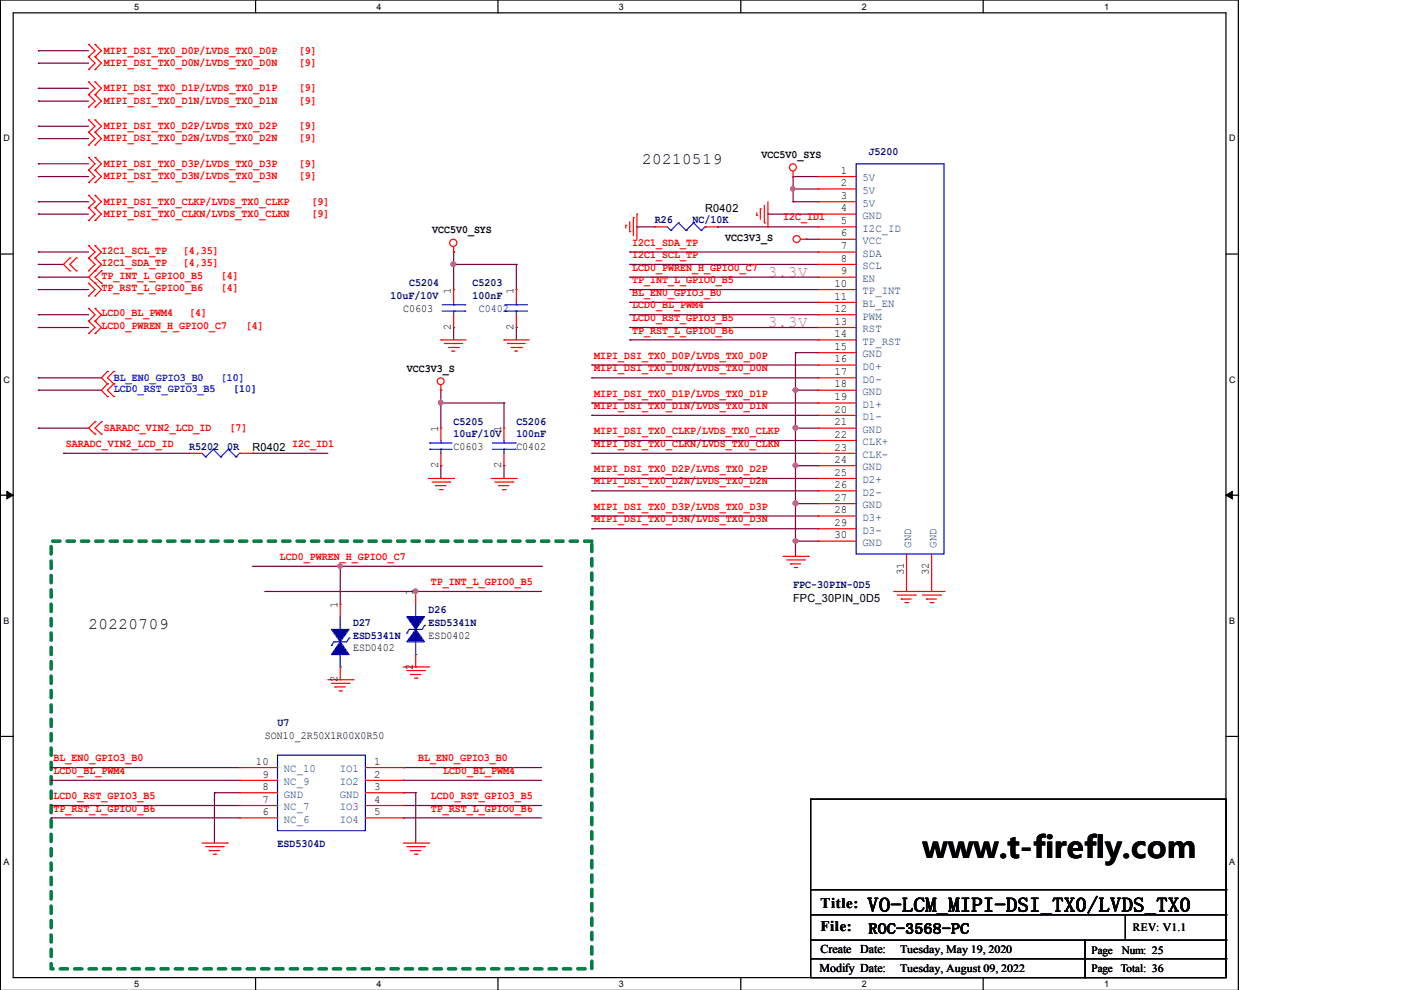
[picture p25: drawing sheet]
<svg xmlns="http://www.w3.org/2000/svg" width="297mm" height="210mm" viewBox="0 0 297 210" stroke-linecap="round" stroke-linejoin="round" font-family="sans-serif">
<defs><g id="words">
<text font-size="6.3" x="195.6" y="182">www.t-firefly.com</text>
<text font-size="4.2" x="183.9" y="193.3">VO-LCM_MIPI-DSI_TX0/LVDS_TX0</text>
<g font-size="3.4">
<text x="136.1" y="34.7">20210519</text>
<text x="18.8" y="133.4">20220709</text>
</g>
<g font-size="3.4" fill="#f0f">
<text x="162.8" y="58.7">3.3V</text>
<text x="162.8" y="69.4">3.3V</text>
</g>
<g font-size="3.1">
<text x="174" y="192.5">Title:</text>
<text x="174" y="197.4">File:</text>
<text x="184.1" y="198">ROC-3568-PC</text>
</g>
<g font-size="2.5">
<text x="174" y="202.1">Create</text>
<text x="182.4" y="202.1">Date:</text>
<text x="173.7" y="206.1">Modify Date:</text>
</g>
<g font-size="2.4" fill="#f00">
<text x="22" y="11.4">MIPI_DSI_TX0_D0P/LVDS_TX0_D0P</text>
<text x="63.3" y="11.4">[9]</text>
<text x="22" y="14">MIPI_DSI_TX0_D0N/LVDS_TX0_D0N</text>
<text x="63.3" y="14">[9]</text>
<text x="22" y="19.3">MIPI_DSI_TX0_D1P/LVDS_TX0_D1P</text>
<text x="22" y="22">MIPI_DSI_TX0_D1N/LVDS_TX0_D1N</text>
<text x="63.3" y="19.3">[9]</text>
<text x="63.3" y="22">[9]</text>
<text x="22" y="27.4">MIPI_DSI_TX0_D2P/LVDS_TX0_D2P</text>
<text x="22" y="30">MIPI_DSI_TX0_D2N/LVDS_TX0_D2N</text>
<text x="63.3" y="27.4">[9]</text>
<text x="63.3" y="30">[9]</text>
<text x="22" y="35.3">MIPI_DSI_TX0_D3P/LVDS_TX0_D3P</text>
<text x="63.3" y="35.3">[9]</text>
<text x="22" y="38">MIPI_DSI_TX0_D3N/LVDS_TX0_D3N</text>
<text x="63.3" y="38">[9]</text>
<text x="22" y="43.4">MIPI_DSI_TX0_CLKP/LVDS_TX0_CLKP</text>
<text x="22" y="46">MIPI_DSI_TX0_CLKN/LVDS_TX0_CLKN</text>
<text x="66" y="43.4">[9]</text>
<text x="66" y="46">[9]</text>
<text x="166" y="46.8">I2C_ID1</text>
<text x="21.5" y="53.8">I2C1_SCL_TP</text>
<text x="38.8" y="53.8">[4,35]</text>
<text x="134" y="52.1">I2C1_SDA_TP</text>
<text x="21.5" y="56.4">I2C1_SDA_TP</text>
<text x="21.5" y="59.1">TP_INT_L_GPIO0_B5</text>
<text x="38.8" y="56.4">[4,35]</text>
<text x="46.8" y="59.1">[4]</text>
<text x="134" y="54.7">I2C1_SCL_TP</text>
<text x="134" y="57.4">LCD0_PWREN_H_GPIO0_C7</text>
<text x="21.5" y="61.7">TP_RST_L_GPIO0_B6</text>
<text x="46.8" y="61.7">[4]</text>
<text x="134" y="60">TP_INT_L_GPIO0_B5</text>
<text x="134" y="62.8">BL_EN0_GPIO3_B0</text>
<text x="134" y="65.4">LCD0_BL_PWM4</text>
<text x="21.5" y="67.1">LCD0_BL_PWM4</text>
<text x="21.5" y="69.8">LCD0_PWREN_H_GPIO0_C7</text>
<text x="40.1" y="67.1">[4]</text>
<text x="52.2" y="69.8">[4]</text>
<text x="134" y="68.1">LCD0_RST_GPIO3_B5</text>
<text x="134" y="70.7">TP_RST_L_GPIO0_B6</text>
<text x="126" y="76">MIPI_DSI_TX0_D0P/LVDS_TX0_D0P</text>
<text x="126" y="78.8">MIPI_DSI_TX0_D0N/LVDS_TX0_D0N</text>
<text x="126" y="84.1">MIPI_DSI_TX0_D1P/LVDS_TX0_D1P</text>
<text x="126" y="86.7">MIPI_DSI_TX0_D1N/LVDS_TX0_D1N</text>
<text x="14" y="94.8">SARADC_VIN2_LCD_ID</text>
<text x="22" y="91.4">SARADC_VIN2_LCD_ID</text>
<text x="48.7" y="91.4">[7]</text>
<text x="62" y="94.8">I2C_ID1</text>
<text x="126" y="92">MIPI_DSI_TX0_CLKP/LVDS_TX0_CLKP</text>
<text x="126" y="94.8">MIPI_DSI_TX0_CLKN/LVDS_TX0_CLKN</text>
<text x="126" y="100.1">MIPI_DSI_TX0_D2P/LVDS_TX0_D2P</text>
<text x="126" y="102.7">MIPI_DSI_TX0_D2N/LVDS_TX0_D2N</text>
<text x="126" y="108">MIPI_DSI_TX0_D3P/LVDS_TX0_D3P</text>
<text x="126" y="110.8">MIPI_DSI_TX0_D3N/LVDS_TX0_D3N</text>
<text x="59.4" y="118.7">LCD0_PWREN_H_GPIO0_C7</text>
<text x="91.4" y="124.1">TP_INT_L_GPIO0_B5</text>
<text x="11.3" y="161.4">BL_EN0_GPIO3_B0</text>
<text x="88.6" y="161.4">BL_EN0_GPIO3_B0</text>
<text x="11.3" y="164.1">LCD0_BL_PWM4</text>
<text x="94" y="164.1">LCD0_BL_PWM4</text>
<text x="11.3" y="169.4">LCD0_RST_GPIO3_B5</text>
<text x="11.3" y="172.1">TP_RST_L_GPIO0_B6</text>
<text x="91.4" y="169.4">LCD0_RST_GPIO3_B5</text>
<text x="91.4" y="172.1">TP_RST_L_GPIO0_B6</text>
</g>
<g font-size="2.4">
<text x="161.5" y="33.5">VCC5V0_SYS</text>
<text x="178.3" y="36.8">1</text>
<text x="178.3" y="39.5">2</text>
<text x="149.5" y="45">R0402</text>
<text x="178.3" y="42.2">3</text>
<text x="178.3" y="44.8">4</text>
<text x="178.3" y="47.5">5</text>
<text x="91.6" y="49.5">VCC5V0_SYS</text>
<text x="153.8" y="51.1">VCC3V3_S</text>
<text x="178.3" y="50.1">6</text>
<text x="178.3" y="52.8">7</text>
<text x="178.3" y="55.5">8</text>
<text x="178.3" y="58.2">9</text>
<text x="95.6" y="62.2" transform="rotate(-90 95.6 62.2)">1</text>
<text x="108.9" y="62.2" transform="rotate(-90 108.9 62.2)">1</text>
<text x="177" y="60.8">10</text>
<text x="177" y="63.5">11</text>
<text x="85.5" y="66.1">C0603</text>
<text x="95.6" y="69.9" transform="rotate(-90 95.6 69.9)">2</text>
<text x="108.9" y="69.9" transform="rotate(-90 108.9 69.9)">2</text>
<text x="177" y="66.1">12</text>
<text x="177" y="68.8">13</text>
<text x="177" y="71.5">14</text>
<text x="177" y="74.2">15</text>
<text x="177" y="76.8">16</text>
<text x="86.3" y="78.8">VCC3V3_S</text>
<text x="177" y="79.5">17</text>
<text x="177" y="82.1">18</text>
<text x="177" y="84.9">19</text>
<text x="177" y="87.5">20</text>
<text x="53.5" y="95.6">R0402</text>
<text x="92.9" y="91.5" transform="rotate(-90 92.9 91.5)">1</text>
<text x="96.2" y="95.3">C0603</text>
<text x="106.3" y="91.5" transform="rotate(-90 106.3 91.5)">1</text>
<text x="109.5" y="95.3">C0402</text>
<text x="177" y="90.2">21</text>
<text x="177" y="92.8">22</text>
<text x="177" y="95.5">23</text>
<text x="92.9" y="99.3" transform="rotate(-90 92.9 99.3)">2</text>
<text x="106.3" y="99.3" transform="rotate(-90 106.3 99.3)">2</text>
<text x="177" y="98.1">24</text>
<text x="177" y="100.9">25</text>
<text x="177" y="103.5">26</text>
<text x="177" y="106.2">27</text>
<text x="177" y="108.8">28</text>
<text x="177" y="111.5">29</text>
<text x="177" y="114.1">30</text>
<text x="191.6" y="122" transform="rotate(-90 191.6 122)">31</text>
<text x="196.9" y="122" transform="rotate(-90 196.9 122)">32</text>
<text x="71.5" y="128.9" transform="rotate(-90 71.5 128.9)">1</text>
<text x="87.5" y="126.3" transform="rotate(-90 87.5 126.3)">1</text>
<text x="168.1" y="127.6">FPC_30PIN_0D5</text>
<text x="90.8" y="135.4">ESD0402</text>
<text x="74.8" y="138">ESD0402</text>
<text x="87.5" y="142" transform="rotate(-90 87.5 142)">2</text>
<text x="71.5" y="144.6" transform="rotate(-90 71.5 144.6)">2</text>
<text x="56.1" y="156.7">SON10_2R50X1R00X0R50</text>
<text x="54.3" y="162.2">10</text>
<text x="55.6" y="164.9">9</text>
<text x="55.6" y="167.5">8</text>
<text x="79.3" y="162.2">1</text>
<text x="79.3" y="164.9">2</text>
<text x="79.3" y="167.5">3</text>
<text x="55.6" y="170.2">7</text>
<text x="55.6" y="172.8">6</text>
<text x="79.3" y="170.2">4</text>
<text x="79.3" y="172.8">5</text>
<text x="240.2" y="197.5">REV: V1.1</text>
<text x="190.8" y="202">Tuesday, May 19, 2020</text>
<text x="231.4" y="202.3">Page</text>
<text x="237.8" y="202.3">Num: 25</text>
<text x="190.8" y="206">Tuesday, August 09, 2022</text>
<text x="231.4" y="206">Page</text>
<text x="237.7" y="206">Total: 36</text>
</g>
<g font-size="2.4" fill="#000080">
<text x="184.1" y="32.9">J5200</text>
<text x="138.9" y="47.3">R26</text>
<text x="146.8" y="47.3">NC/10K</text>
<text x="82.8" y="63.3">10uF/10V</text>
<text x="86.8" y="60.7">C5204</text>
<text x="100.2" y="60.7">C5203</text>
<text x="100.2" y="63.3">100nF</text>
<text x="101.5" y="66.1">C0402</text>
<text x="40.1" y="95.3">R5202</text>
<text x="48.2" y="95.3">0R</text>
<text x="96.2" y="90">C5205</text>
<text x="96.2" y="92.7">10uF/10V</text>
<text x="109.5" y="90">C5206</text>
<text x="109.5" y="92.7">100nF</text>
<text x="168.1" y="124.7">FPC-30PIN-0D5</text>
<text x="90.8" y="130.1">D26</text>
<text x="74.8" y="132.7">D27</text>
<text x="74.8" y="135.4">ESD5341N</text>
<text x="90.8" y="132.7">ESD5341N</text>
<text x="58.8" y="154">U7</text>
<text x="58.8" y="179.6">ESD5304D</text>
</g>
<g font-size="2.4" fill="#004080">
<text x="182.9" y="38.5">5V</text>
<text x="182.9" y="41.1">5V</text>
<text x="182.9" y="43.8">5V</text>
<text x="182.9" y="46.4">GND</text>
<text x="182.9" y="49.1">I2C_ID</text>
<text x="182.9" y="51.7">VCC</text>
<text x="182.9" y="54.5">SDA</text>
<text x="182.9" y="57.1">SCL</text>
<text x="182.9" y="59.8">EN</text>
<text x="182.9" y="62.4">TP_INT</text>
<text x="182.9" y="65.1">BL_EN</text>
<text x="182.9" y="67.7">PWM</text>
<text x="182.9" y="70.5">RST</text>
<text x="182.9" y="73.1">TP_RST</text>
<text x="182.9" y="75.8">GND</text>
<text x="182.9" y="78.4">D0+</text>
<text x="182.9" y="81.1">D0-</text>
<text x="182.9" y="83.7">GND</text>
<text x="182.9" y="86.5">D1+</text>
<text x="182.9" y="89.1">D1-</text>
<text x="182.9" y="91.8">GND</text>
<text x="182.9" y="94.4">CLK+</text>
<text x="182.9" y="97.1">CLK-</text>
<text x="182.9" y="99.8">GND</text>
<text x="182.9" y="102.5">D2+</text>
<text x="182.9" y="105.1">D2-</text>
<text x="182.9" y="107.8">GND</text>
<text x="182.9" y="110.4">D3+</text>
<text x="182.9" y="113.1">D3-</text>
<text x="182.9" y="115.8">GND</text>
<text x="193.2" y="116.1" transform="rotate(-90 193.2 116.1)">GND</text>
<text x="198.5" y="116.1" transform="rotate(-90 198.5 116.1)">GND</text>
<text x="60.2" y="163.8">NC_10</text>
<text x="60.2" y="166.5">NC_9</text>
<text x="72.1" y="163.8">IO1</text>
<text x="72.1" y="166.5">IO2</text>
<text x="60.2" y="171.8">NC_7</text>
<text x="60.2" y="169.1">GND</text>
<text x="72.1" y="171.8">IO3</text>
<text x="72.1" y="169.1">GND</text>
<text x="60.2" y="174.4">NC_6</text>
<text x="72.1" y="174.4">IO4</text>
</g>
<g font-size="2.4" fill="#00f">
<text x="24.1" y="80.7">BL_EN0_GPIO3_B0</text>
<text x="24.1" y="83.1">LCD0_RST_GPIO3_B5</text>
<text x="46.8" y="80.7">[10]</text>
<text x="49.4" y="83.1">[10]</text>
</g>
<g font-size="1.9">
<text x="28.4" y="2">5</text>
<text x="79.8" y="2">4</text>
<text x="131.2" y="2">3</text>
<text x="182.7" y="2">2</text>
<text x="234.1" y="2">1</text>
<text x=".8" y="30">D</text>
<text x="260.6" y="30">D</text>
<text x=".8" y="81.1">C</text>
<text x="260.6" y="81.1">C</text>
<text x=".8" y="132.3">B</text>
<text x="260.6" y="132.3">B</text>
<text x=".8" y="183.4">A</text>
<text x="260.6" y="183.4">A</text>
<text x="28.4" y="209.3">5</text>
<text x="79.8" y="209.3">4</text>
<text x="131.2" y="209.3">3</text>
<text x="182.7" y="209.3">2</text>
<text x="234.1" y="209.3">1</text>
</g>
</g></defs>
<path d="M2.8 2.7h257.1v204.6h-257.1zM.1 210v-210h262.5v210" fill="none" stroke="#000" stroke-width=".25"/>
<g fill="#fff">
<path d="M28.4 .4h1v2h-1z"/>
<path d="M28.4 207.6h1v2h-1z"/>
</g>
<path d="M54.2 0v2.7M54.2 207.3v2.7" fill="none" stroke="#000" stroke-width=".25"/>
<g fill="#fff">
<path d="M79.8 .4h1v2h-1z"/>
<path d="M79.8 207.6h1v2h-1z"/>
</g>
<path d="M105.6 0v2.7M105.6 207.3v2.7" fill="none" stroke="#000" stroke-width=".25"/>
<g fill="#fff">
<path d="M131.2 .4h1v2h-1z"/>
<path d="M131.2 207.6h1v2h-1z"/>
</g>
<path d="M157.1 0v2.7M157.1 207.3v2.7" fill="none" stroke="#000" stroke-width=".25"/>
<g fill="#fff">
<path d="M182.7 .4h.9v2h-.9z"/>
<path d="M182.7 207.6h.9v2h-.9z"/>
</g>
<path d="M208.4 0v2.7M208.4 207.3v2.7" fill="none" stroke="#000" stroke-width=".25"/>
<g fill="#fff">
<path d="M234.1 .4h.9v2h-.9z"/>
<path d="M234.1 207.6h.9v2h-.9z"/>
<path d="M.8 28.3h1.2v2h-1.2z"/>
<path d="M260.6 28.3h1.3v2h-1.3z"/>
<path d="M.8 79.4h1.2v2.1h-1.2z"/>
<path d="M260.6 79.4h1.3v2.1h-1.3z"/>
</g>
<path d="M.1 53.9h2.7M259.9 53.9h2.7" fill="none" stroke="#000" stroke-width=".25"/>
<g fill="#fff">
<path d="M.8 130.6h1.1v2h-1.1z"/>
<path d="M260.6 130.6h1.2v2h-1.2z"/>
</g>
<path d="M.1 105h2.7M259.9 105h2.7" fill="none" stroke="#000" stroke-width=".25"/>
<path d="M1.4 104.2l1.4 .8-1.4 .8zM259.9 105l1.4-.8v1.6z" fill="#000" stroke="#000" stroke-width=".21"/>
<g fill="#fff">
<path d="M.8 181.7h1.1v2h-1.1z"/>
<path d="M260.6 181.7h1.2v2h-1.2z"/>
</g>
<g fill="none" stroke="#000" stroke-width=".25">
<path d="M.1 156.1h2.7M259.9 156.1h2.7M171.9 169.4h88v37.9h-88zM171.9 188.7h88M171.9 194h88M171.9 199.3h88M230 199.3v8M238.6 199.3h.1M238.6 194v5.3M259.9 188.7h.1M259.9 194h.1M259.9 199.3h.1"/>
<path d="M171.9 203.3h88M230 207.3h.1M259.9 203.3h.1"/>
</g>
<path d="M10.8 114.7h114.7v90.7h-114.7z" fill="none" stroke="#008040" stroke-width=".76" stroke-dasharray="1.5 1.5"/>
<g fill="none" stroke="#800040" stroke-width=".25">
<path d="M8.1 10.8h.1M8.1 13.4h.1M8.1 18.7h.1M8.1 10.8h10.7M8.1 13.4h10.7M8.1 18.7h10.7M8.1 21.4h.1M8.1 26.8h.1M8.1 29.4h.1M8.1 34.7h.1M8.1 37.4h.1M8.1 21.4h10.7"/>
<path d="M8.1 26.8h10.7M8.1 29.4h10.7M8.1 34.7h10.7M8.1 37.4h10.7M168.1 37.4h.1M168.1 37.4h5.4M168.1 37.4v5.4M8.1 42.8h.1M8.1 45.4h.1M8.1 53.4h.1M8.1 56.1h.1M8.1 58.8h.1"/>
<path d="M8.1 42.8h10.7M8.1 45.4h10.7M8.1 53.4h10.7M8.1 56.1h5.4M8.1 58.8h10.7M96.2 53.4h.1M96.2 56.1h.1M96.2 53.4v8M96.2 56.1h13.3M109.5 56.1h.1M109.5 56.1v5.3M133.5 53.4h.1"/>
<path d="M133.5 56.1h.1M133.5 58.8h.1M133.5 53.4h40M133.5 56.1h40M133.5 58.8h40M135 48.1h.1M135 48.1h3.9M152.1 48.1h.1M152.1 48.1h21.4M162.8 45.4h.1M162.8 45.4h10.7M168.1 42.8h.1"/>
<path d="M168.1 40.1h.1M168.1 42.8h5.4M168.1 40.1h5.4M170.9 50.7h.1M170.9 50.7h2.6M8.1 66.7h.1M8.1 69.4h.1M8.1 61.4h.1M8.1 66.7h10.7M8.1 69.4h10.7M8.1 61.4h10.7M96.2 69.4h.1"/>
<path d="M96.2 69.4v2.7M109.5 69.4h.1M109.5 69.4v2.7M125.5 77.4h.1M125.5 77.4h48M133.5 61.4h.1M133.5 64.1h.1M133.5 66.7h.1M133.5 69.4h.1M133.5 72.1h.1M133.5 66.7h40M133.5 69.4h40"/>
<path d="M133.5 61.4h40M133.5 64.1h40M133.5 72.1h40M168.7 74.8h.1M168.7 74.8v43.2M168.7 74.8h4.8M8.1 90.8h.1M8.1 80.1h.1M8.1 82.7h.1M8.1 90.8h10.7M8.1 80.1h13.4M8.1 82.7h13.4"/>
<path d="M13.5 96.1h.1M13.5 96.1h26.6M53.5 96.1h.1M53.5 96.1h16M93.5 82.7h.1M93.5 98.7h.1M93.5 85.4h.1M93.5 82.7v8.1M93.5 98.7v2.7M93.5 85.4h13.3M106.8 85.4h.1M106.8 98.7h.1"/>
<path d="M106.8 85.4v5.4M106.8 98.7v2.7M125.5 80.1h.1M125.5 85.4h.1M125.5 88.1h.1M125.5 93.4h.1M125.5 96.1h.1M125.5 85.4h48M125.5 80.1h48M125.5 88.1h48M125.5 93.4h48M125.5 96.1h48"/>
<path d="M168.7 82.7h.1M168.7 90.8h.1M168.7 98.7h.1M168.7 90.8h4.8M168.7 82.7h4.8M168.7 98.7h4.8M125.5 101.4h.1M125.5 104.1h.1M125.5 109.4h.1M125.5 112.1h.1M125.5 101.4h48M125.5 104.1h48"/>
<path d="M125.5 109.4h48M125.5 112.1h48M168.7 106.8h.1M168.7 114.7h.1M168.7 106.8h4.8M168.7 114.7h4.8M53.5 120.1h61.3M56.1 125.4h58.7M72.1 120.1h.1M72.1 120.1v8M88.1 125.4h.1M114.8 120.1h.1"/>
<path d="M10.8 162.7h.1M10.8 165.5h.1M10.8 170.8h.1M10.8 173.4h.1M10.8 162.7h40M10.8 165.5h40M10.8 170.8h40M10.8 173.4h40M45.5 168.1h.1M45.5 168.1v10.6M45.5 168.1h5.3M85.5 168.1h.1"/>
<path d="M85.5 162.7h.1M85.5 165.5h.1M85.5 170.8h.1M85.5 173.4h.1M85.5 168.1h2.6M85.5 162.7h29.3M85.5 165.5h29.3M85.5 170.8h29.3M85.5 173.4h29.3M88.1 168.1h.1M88.1 168.1v10.6"/>
</g>
<g fill="#f0f" stroke="#f0f" stroke-width=".25">
<circle cx="96.1" cy="56" r=".49"/>
<circle cx="93.4" cy="85.4" r=".49"/>
<circle cx="168.7" cy="82.7" r=".49"/>
<circle cx="168.7" cy="98.7" r=".49"/>
<circle cx="168.7" cy="90.7" r=".51"/>
<circle cx="168.7" cy="114.7" r=".49"/>
<circle cx="168.7" cy="106.7" r=".51"/>
<circle cx="168.1" cy="40" r=".47"/>
<circle cx="72.1" cy="120" r=".47"/>
<circle cx="88.1" cy="125.4" r=".47"/>
</g>
<g fill="none" stroke="#f00" stroke-width=".25">
<path d="M18.8 12h.1M18.8 9.4h.1M18.8 14.7h.1M18.8 17.4h.1M18.8 9.4l1.4 1.4-1.4 1.2M18.8 12l1.4 1.4-1.4 1.3M18.8 17.4l1.4 1.3-1.4 1.4M20.2 12h.1M20.2 9.4h.1M20.2 14.7h.1M20.2 17.4h.1M20.2 9.4l1.3 1.4-1.3 1.2"/>
<path d="M20.2 12l1.3 1.4-1.3 1.3M20.2 17.4l1.3 1.3-1.3 1.4M18.8 20.1h.1M18.8 22.7h.1M18.8 28h.1M18.8 25.4h.1M18.8 30.7h.1M18.8 36.1h.1M18.8 33.4h.1M18.8 38.7h.1M18.8 20.1l1.4 1.3-1.4 1.3M18.8 25.4l1.4 1.4-1.4 1.2"/>
<path d="M18.8 28l1.4 1.4-1.4 1.3M18.8 33.4l1.4 1.3-1.4 1.4M18.8 36.1l1.4 1.3-1.4 1.3M20.2 20.1h.1M20.2 22.7h.1M20.2 28h.1M20.2 25.4h.1M20.2 30.7h.1M20.2 36.1h.1M20.2 33.4h.1M20.2 38.7h.1M20.2 20.1l1.3 1.3-1.3 1.3"/>
<path d="M20.2 25.4l1.3 1.4-1.3 1.2M20.2 28l1.3 1.4-1.3 1.3M20.2 33.4l1.3 1.3-1.3 1.4M20.2 36.1l1.3 1.3-1.3 1.3M168.1 37.4h.1M168.1 36.3v1.1M173.5 37.4h.1M173.5 37.4h8M14.8 54.7h.1M14.8 57.4h.1M14.8 54.7l-1.3 1.4 1.3 1.3M16.2 57.4h.1"/>
<path d="M16.2 54.7h.1M16.2 54.7l-1.4 1.4 1.4 1.3M18.8 44h.1M18.8 41.4h.1M18.8 46.8h.1M18.8 54.7h.1M18.8 52.1h.1M18.8 57.4h.1M18.8 41.4l1.4 1.4-1.4 1.2M18.8 44l1.4 1.4-1.4 1.4M18.8 52.1l1.4 1.3-1.4 1.3M18.8 54.7l1.4 1.4-1.4 1.3"/>
<path d="M20.2 44h.1M20.2 41.4h.1M20.2 46.8h.1M20.2 54.7h.1M20.2 52.1h.1M20.2 57.4h.1M20.2 41.4l1.3 1.4-1.3 1.2M20.2 44l1.3 1.4-1.3 1.4M20.2 52.1l1.3 1.3-1.3 1.3M20.2 54.7l1.3 1.4-2.7 2.7 1.4 1.2M21.5 57.4h.1M21.5 57.4l-1.3 1.4 1.3 1.2"/>
<path d="M96.2 53.4h.1M96.2 52.3v1.1M132.7 47.8h.1M132.7 47.8v.6M133.5 49.1h.1M133.5 47v2.1M134.3 46.2h.1M134.3 46.2v3.8M135 45.4h.1M135 45.4v5.3M138.9 48.1h.1M138.9 48.1h2.6"/>
<path d="M149.5 48.1h2.6M152.1 48.1h.1M160.4 45.6h.1M160.4 45.1v.5M161.2 44.3h.1M161.2 44.3v2.2M162.1 47.3h.1M162.1 43.5v3.8M162.8 48.1h.1M162.8 42.8v5.3M169.8 50.7h1.1M170.9 50.7h.1"/>
<path d="M173.5 40.1h.1M173.5 42.8h.1M173.5 45.4h.1M173.5 48.1h.1M173.5 50.7h.1M173.5 53.4h.1M173.5 56.1h.1M173.5 58.8h.1M173.5 50.7h8M173.5 48.1h8M173.5 40.1h8M173.5 42.8h8"/>
<path d="M173.5 45.4h8M173.5 53.4h8M173.5 56.1h8M173.5 58.8h8M18.8 68.1h.1M18.8 65.4h.1M18.8 70.7h.1M18.8 62.8h.1M18.8 60h.1M18.8 60l1.4 1.4-1.4 1.4M18.8 65.4l1.4 1.3-1.4 1.4M18.8 68.1l1.4 1.3-1.4 1.3"/>
<path d="M20.2 68.1h.1M20.2 65.4h.1M20.2 70.7h.1M20.2 62.8h.1M20.2 60h.1M20.2 65.4l1.3 1.3-1.3 1.4M20.2 68.1l1.3 1.3-1.3 1.3M20.2 60l1.3 1.4-1.3 1.4M21.5 60h.1M22.8 78.8h.1M22.8 78.8l-1.3 1.3 1.3 1.3M24.1 78.8h.1"/>
<path d="M24.1 78.8l-1.3 1.3 1.3 1.3M93.5 72.1h.1M93.5 72.1h5.3M94.2 72.8h.1M94.2 72.8h3.8M95.1 73.7h2.1M95.8 74.4h.1M95.8 74.4h.6M96.2 61.4h.1M96.2 69.4h.1M96.2 61.4v2.7M96.2 66.7v2.7"/>
<path d="M97.2 73.7h.1M106.8 72.1h.1M106.8 72.1h5.4M107.6 72.8h.1M107.6 72.8h3.7M108.4 73.7h2.2M109.2 74.4h.1M109.2 74.4h.5M109.5 61.4h.1M109.5 69.4h.1M109.5 61.4v2.7M109.5 66.7v2.7"/>
<path d="M110.6 73.7h.1M173.5 61.4h.1M173.5 64.1h.1M173.5 66.7h.1M173.5 69.4h.1M173.5 72.1h.1M173.5 74.8h.1M173.5 77.4h.1M173.5 72.1h8M173.5 61.4h8M173.5 64.1h8M173.5 66.7h8"/>
<path d="M173.5 69.4h8M173.5 74.8h8M173.5 77.4h8M20.2 89.4h.1M20.2 92h.1M20.2 89.4l-1.4 1.4 1.4 1.2M21.5 92h.1M21.5 89.4h.1M21.5 89.4l-1.3 1.4 1.3 1.2M22.8 81.4h.1M22.8 84.1h.1M22.8 81.4l-1.3 1.3 1.3 1.4"/>
<path d="M24.1 81.4h.1M24.1 84.1h.1M24.1 81.4l-1.3 1.3 1.3 1.4M40.1 96.1h.1M40.1 96.1h2.7M50.8 96.1h2.7M53.5 96.1h.1M93.5 82.7h.1M93.5 90.8h.1M93.5 98.7h.1M93.5 81.6v1.1M93.5 90.8v2.6"/>
<path d="M93.5 96.1v2.6M106.8 90.8h.1M106.8 98.7h.1M106.8 90.8v2.6M106.8 96.1v2.6M173.5 80.1h.1M173.5 82.7h.1M173.5 85.4h.1M173.5 88.1h.1M173.5 90.8h.1M173.5 93.4h.1M173.5 96.1h.1"/>
<path d="M173.5 98.7h.1M173.5 96.1h8M173.5 80.1h8M173.5 82.7h8M173.5 85.4h8M173.5 88.1h8M173.5 90.8h8M173.5 93.4h8M173.5 98.7h8M90.8 101.4h5.4M91.6 102.2h3.7M92.4 103h.1"/>
<path d="M92.4 103h2.2M93.2 103.8h.5M93.7 103.8h.1M95.3 102.2h.1M96.2 101.4h.1M104.1 101.4h5.4M104.9 102.2h3.8M105.7 103h.1M105.7 103h2.2M106.5 103.8h.6M107.1 103.8h.1M108.7 102.2h.1"/>
<path d="M109.5 101.4h.1M166 118h5.4M166.8 118.7h3.7M167.6 119.6h.1M167.6 119.6h2.2M170.5 118.7h.1M171.4 118h.1M173.5 101.4h.1M173.5 104.1h.1M173.5 106.8h.1M173.5 109.4h.1M173.5 112.1h.1"/>
<path d="M173.5 114.7h.1M173.5 101.4h8M173.5 104.1h8M173.5 106.8h8M173.5 109.4h8M173.5 112.1h8M173.5 114.7h8M192.2 117.4v8M197.5 117.4v8M72.1 128.1h.1M72.1 128.1v2.6M88.1 125.4h.1"/>
<path d="M88.1 125.4v2.7M88.1 138.8v2.6M168.4 120.3h.5M168.9 120.3h.1M189.5 125.4h10.7M190.2 126.2h3.9M191.1 127h.1M191.1 127h2.1M191.9 127.8h.5M192.2 125.4h.1M192.4 127.8h.1M194.1 126.2h.1"/>
<path d="M194.8 125.4h.1M195.6 126.2h3.8M196.4 127h.1M196.4 127h2.1M197.2 127.8h.6M197.5 125.4h.1M197.8 127.8h.1M199.4 126.2h.1M200.2 125.4h.1M69.5 144.1h5.3M70.3 144.9h3.7M71 145.6h.1"/>
<path d="M71 145.6h2.2M71.9 146.5h.5M72.1 144.1h.1M72.1 141.4v2.7M72.4 146.5h.1M74 144.9h.1M74.8 144.1h.1M85.5 141.4h5.3M86.3 142.2h3.7M87 143h.1M87 143h2.2M87.9 143.8h.5"/>
<path d="M88.1 141.4h.1M88.4 143.8h.1M90 142.2h.1M90.8 141.4h.1M42.8 178.7h5.4M43.6 179.5h3.7M47.3 179.5h.1M48.2 178.7h.1M50.8 162.7h.1M50.8 165.5h.1M50.8 170.8h.1M50.8 173.4h.1"/>
<path d="M50.8 168.1h.1M50.8 162.7h8M50.8 165.5h8M50.8 170.8h8M50.8 173.4h8M50.8 168.1h8M77.5 162.7h8M77.5 165.5h8M77.5 170.8h8M77.5 173.4h8M77.5 168.1h8M85.5 162.7h.1"/>
<path d="M85.5 165.5h.1M85.5 170.8h.1M85.5 173.4h.1M85.5 168.1h.1M85.5 178.7h5.3M86.3 179.5h3.7M90 179.5h.1M90.8 178.7h.1M44.4 180.4h.1M44.4 180.4h2.2M45.2 181.1h.5M45.7 181.1h.1"/>
<path d="M87 180.4h.1M87 180.4h2.2M87.9 181.1h.5M88.4 181.1h.1"/>
<circle cx="168.1" cy="35.5" r=".74"/>
<circle cx="96.1" cy="51.5" r=".76"/>
<circle cx="168.9" cy="50.7" r=".75"/>
<circle cx="93.4" cy="80.8" r=".72"/>
</g>
<g fill="none" stroke="#00f" stroke-width=".25">
<path d="M181.5 34.7h18.7v82.7h-18.7zM141.5 48.1l.7 .8M142.2 48.9h.1M143.8 47.3h.1M143.8 47.3l-1.6 1.6M143.8 47.3l1.7 1.6M145.5 48.9h.1M147.1 47.3h.1M147.1 47.3l-1.6 1.6M147.1 47.3l1.6 1.6M148.7 48.9h.1M149.5 48.1h.1"/>
<path d="M149.5 48.1l-.8 .8M93.7 66h4.9M93.7 64.6h4.9M96.2 64.6h.1M96.2 66h.1M96.2 64.1v.5M96.2 66v.7M98.6 66h.1M98.6 64.6h.1M107.1 66h.1M107.1 64.6h.1M107.1 66h4.7"/>
<path d="M107.1 64.6h4.7M109.5 64.6h.1M109.5 66h.1M109.5 64.1v.5M109.5 66v.7M42.8 96.1l.8 .8M43.6 96.9h.1M45.2 95.3h.1M45.2 95.3l-1.6 1.6M45.2 95.3l1.6 1.6M46.8 96.9h.1M48.4 95.3h.1"/>
<path d="M48.4 95.3l-1.6 1.6M48.4 95.3l1.6 1.6M50 96.9h.1M50.8 96.1h.1M50.8 96.1l-.8 .8M91.1 95.3h.1M91.1 93.9h.1M91.1 95.3h4.7M91.1 93.9h4.7M93.5 93.9h.1M93.5 95.3h.1M93.5 93.4v.5"/>
<path d="M93.5 95.3v.8M104.4 95.3h4.8M104.4 93.9h4.8M106.8 93.9h.1M106.8 95.3h.1M106.8 93.4v.5M106.8 95.3v.8M109.2 95.3h.1M109.2 93.9h.1M70.3 136.8h.1M70.8 136.1h.1M70.8 136.1l-.5 .7"/>
<path d="M72.1 133.4h.1M72.1 130.7v2.7M72.1 138.8v2.6M74 135.3h.1M74 135.3l-.5 .8h-2.7M86.3 134.2h.1M86.8 133.4h.1M86.8 133.4l-.5 .8M88.1 130.7h.1M88.1 138.8h.1M88.1 128.1v2.6M88.1 136.1v2.7"/>
<path d="M90 132.6h.1M90 132.6l-.5 .8h-2.7M72.1 141.4h.1M58.8 160.1h18.7v16h-18.7z"/>
</g>
<g fill="#00f" stroke="#00f" stroke-width=".25">
<path d="M70.3 133.4h3.7l-1.9 2.7z" fill-rule="evenodd"/>
<path d="M72.1 136.1l1.9 2.7h-3.7z" fill-rule="evenodd"/>
<path d="M86.3 130.7h3.7l-1.9 2.7z" fill-rule="evenodd"/>
<path d="M88.1 133.4l1.9 2.7h-3.7z" fill-rule="evenodd"/>
</g>
<use href="#words"/>
</svg>
